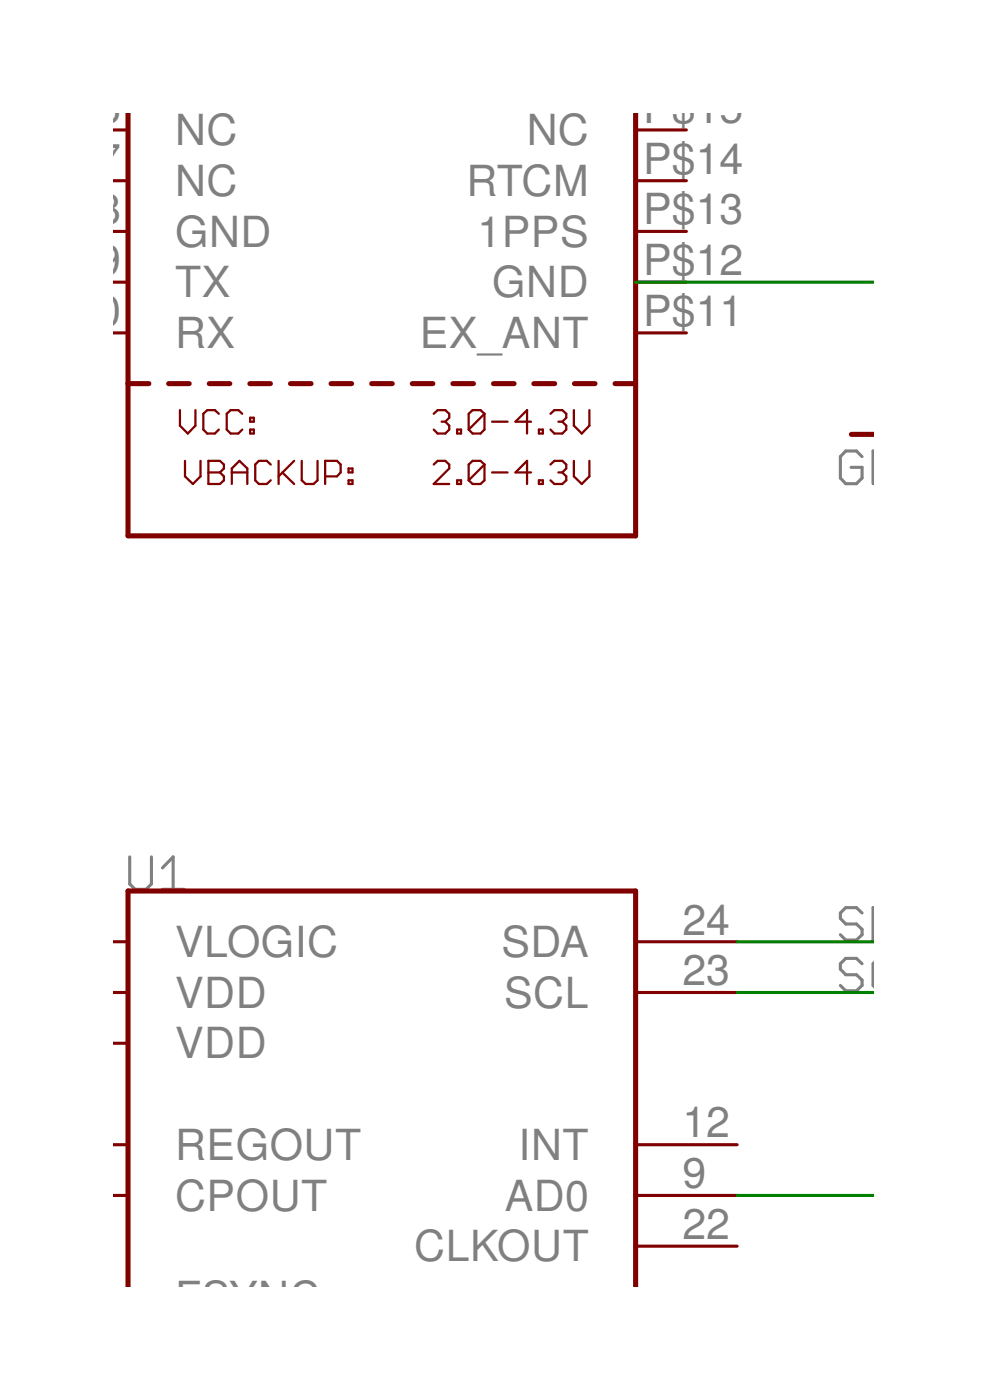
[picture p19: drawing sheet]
<svg xmlns="http://www.w3.org/2000/svg" width="74mm" height="105mm" viewBox="0 0 74 105" stroke-linecap="round" stroke-linejoin="round" font-family="sans-serif">
<defs><g id="words">
<g font-size="3.2" fill="#808080">
<text x="13.1" y="-.5">GND</text>
<text x="39.5" y="-.5">NC</text>
<text x="3.4" y="9.2">P$6</text>
<text x="13.1" y="10.9">NC</text>
<text x="39.5" y="10.9">NC</text>
<text x="48.3" y="9.2">P$15</text>
<text x="3.4" y="13">P$7</text>
<text x="3.4" y="16.9">P$8</text>
<text x="13.1" y="14.7">NC</text>
<text x="35" y="14.7">RTCM</text>
<text x="48.3" y="16.9">P$13</text>
<text x="48.3" y="13">P$14</text>
<text x="3.4" y="20.7">P$9</text>
<text x="13.1" y="18.5">GND</text>
<text x="13.1" y="22.3">TX</text>
<text x="35.9" y="18.5">1PPS</text>
<text x="37" y="22.3">GND</text>
<text x="48.3" y="20.7">P$12</text>
<text x="1.6" y="24.5">P$10</text>
<text x="13.1" y="26.1">RX</text>
<text x="31.5" y="26.1">EX_ANT</text>
<text x="48.3" y="24.5">P$11</text>
<text x="13.1" y="71.9">VLOGIC</text>
<text x="37.6" y="71.9">SDA</text>
<text x="51.2" y="70.2">24</text>
<text x="13.1" y="75.7">VDD</text>
<text x="37.8" y="75.7">SCL</text>
<text x="51.2" y="74">23</text>
<text x="13.1" y="79.5">VDD</text>
<text x="13.1" y="87.1">REGOUT</text>
<text x="38.9" y="87.1">INT</text>
<text x="51.2" y="89.2">9</text>
<text x="51.2" y="85.4">12</text>
<text x="13.1" y="90.9">CPOUT</text>
<text x="31.1" y="94.7">CLKOUT</text>
<text x="37.9" y="90.9">AD0</text>
<text x="51.2" y="93">22</text>
<text x="13.1" y="98.5">FSYNC</text>
</g>
</g></defs>
<path d="M64.7 34.3l-.4-.4h-.8l-.4 .4v1.6l.4 .4h.8l.4-.4v-.8h-.8M65.6 34l-.1-.1v2.4M9.7 64.3v2.1l.4 .4h.9l.4-.4v-2.1M12.2 66.8h1.6M12.2 65.2l.8-.9v2.5M64.7 68.6l-.4-.4h-.8l-.4 .4v.4l.4 .4h.8l.4 .4v.4l-.4 .4h-.8l-.4-.4M64.7 72.4l-.4-.4h-.8l-.4 .4v.4l.4 .4h.8l.4 .4v.4l-.4 .4h-.8l-.4-.4M65.6 68.2h-.1v2.4h.1M65.6 72.3l-.1 .1v1.6l.1 .1" fill="none" stroke="#808080" stroke-width=".23"/>
<g fill="none" stroke="#800000" stroke-width=".38">
<path d="M9.6 8.5v31.7h38.1v-31.7M9.6 28.8h1.6M12.7 28.8h1.5M15.7 28.8h1.6M18.8 28.8h1.5M21.8 28.8h1.5M24.8 28.8h1.6M27.9 28.8h1.5M30.9 28.8h1.6M34 28.8h1.5M37 28.8h1.6M40.1 28.8h1.5"/>
<path d="M43.1 28.8h1.6M46.2 28.8h1.5M63.9 32.6h1.7M9.6 96.7v-29.8h38.1v29.8"/>
</g>
<g fill="none" stroke="#800000" stroke-width=".23">
<path d="M8.5 9.8h1.1M8.5 13.6h1.1M8.5 17.4h1.1M47.7 9.8h3.8M47.7 13.6h3.8M47.7 17.4h3.8M8.5 21.2h1.1M8.5 25h1.1M47.7 21.2h3.8M47.7 25h3.8M8.5 70.7h1.1M8.5 74.5h1.1"/>
<path d="M8.5 78.3h1.1M47.7 70.7h7.6M47.7 74.5h7.6M8.5 89.8h1.1M8.5 86h1.1M47.7 89.8h7.6M47.7 86h7.6M47.7 93.6h7.6"/>
</g>
<g fill="none" stroke="#800000" stroke-width=".17">
<path d="M13.5 30.8v1.2l.6 .6 .6-.6v-1.2M13.9 34.6v1.2l.6 .5 .5-.5v-1.2M15.6 34.6h.9l.3 .3v.3l-.3 .3 .3 .3v.3l-.3 .2h-.9zM15.6 35.5h.9M16.4 31.1l-.3-.3h-.5l-.3 .3v1.2l.3 .3h.5l.3-.3M17.4 35.5h1.2M17.4 36.3v-1.1l.6-.6 .6 .6v1.1M18.2 31.1l-.3-.3h-.6l-.3 .3v1.2l.3 .3h.6l.3-.3M18.8 32.3h.2v.3h-.2zM18.8 31.4h.2v.3h-.2zM20.3 34.9l-.3-.3h-.6l-.2 .3v1.2l.2 .2h.6l.3-.2M20.9 34.6v1.7"/>
<path d="M21.2 35.5l.9 .8M22.1 34.6l-1.2 1.2M22.6 34.6v1.5l.3 .2h.6l.3-.2v-1.5M24.4 35.8h.9l.3-.3v-.6l-.3-.3h-.9v1.7M26.2 36.1h.3v.2h-.3zM26.2 35.2h.3v.3h-.3zM32.6 31.1l.3-.3h.5l.3 .3v.3l-.3 .3M32.6 34.9l.3-.3h.5l.3 .3v.3l-1.1 1.1h1.1M33.1 31.7h.3M33.4 31.7l.3 .3v.3l-.3 .3h-.5l-.3-.3M34.3 32.3h.3v.3h-.3zM34.3 36.1h.3v.2h-.3z"/>
<path d="M36.4 31.1l-.3-.3h-.6l-.3 .3v1.2M36.4 31.1v1.2l-.3 .3h-.6l-.3-.3M36.4 34.9l-.3-.3h-.6l-.3 .3v1.2M36.4 34.9v1.2l-.3 .2h-.6l-.3-.2M36.4 31.1l-1.2 1.2M36.4 34.9l-1.2 1.2M36.9 31.7h1.2M36.9 35.5h1.2M39.9 31.7h-1.2l.9-.9v1.8M39.9 35.5h-1.2l.9-.9v1.7M40.4 32.3h.3v.3h-.3zM40.4 36.1h.3v.2h-.3z"/>
<path d="M41.3 31.1l.3-.3h.6l.3 .3v.3l-.3 .3M41.3 34.9l.3-.3h.6l.3 .3v.3l-.3 .3M41.9 31.7h.3M41.9 35.5h.3M42.2 31.7l.3 .3v.3l-.3 .3h-.6l-.3-.3M42.2 35.5l.3 .3v.3l-.3 .2h-.6l-.3-.2M43.1 30.8v1.2l.6 .6 .5-.6v-1.2M43.1 34.6v1.2l.6 .5 .5-.5v-1.2"/>
</g>
<path d="M47.7 21.2h17.9M55.3 70.7h10.3M55.3 74.5h10.3M55.3 89.8h10.3" fill="none" stroke="#008000" stroke-width=".23"/>
<use href="#words"/>
</svg>
